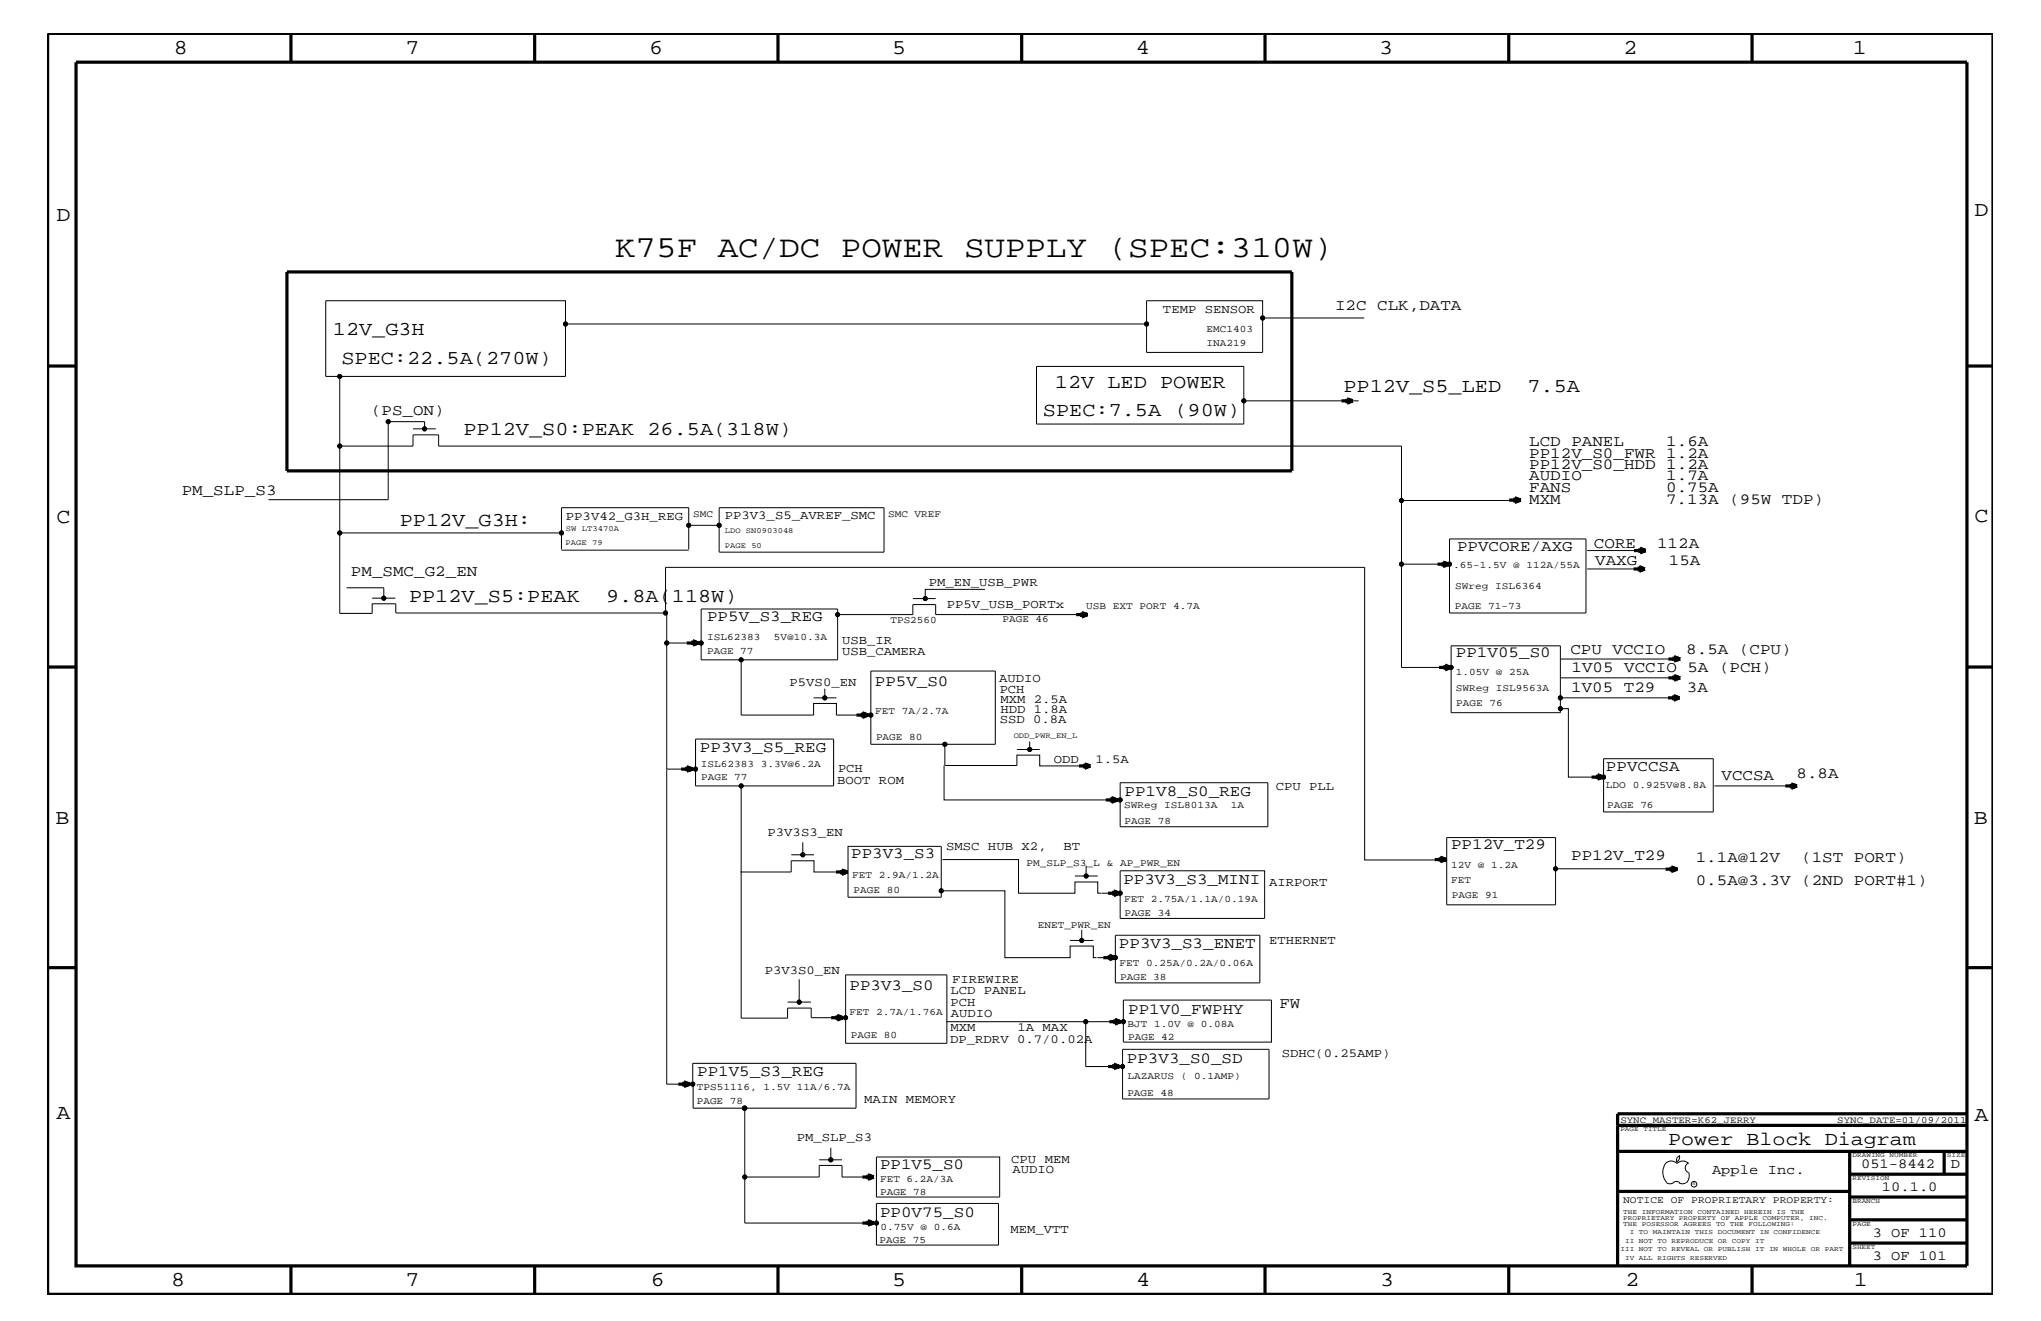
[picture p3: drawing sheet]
<svg xmlns="http://www.w3.org/2000/svg" width="432mm" height="279mm" viewBox="0 0 432 279" stroke-linecap="round" stroke-linejoin="round" font-family="sans-serif">
<defs><g id="words">
<text font-size="6.5" x="130.1" y="54.4">K75F AC/DC POWER SUPPLY (SPEC:310W)</text>
<g font-size="4.5">
<text x="36.7" y="11.5">8</text>
<text x="85.8" y="11.5">7</text>
<text x="137.3" y="11.5">6</text>
<text x="188.7" y="11.5">5</text>
<text x="240.3" y="11.5">4</text>
<text x="291.8" y="11.5">3</text>
<text x="343.5" y="11.5">2</text>
<text x="392" y="11.5">1</text>
<text x="11.9" y="46.8">D</text>
<text x="417.7" y="45.7">D</text>
<text x="11.9" y="110.6">C</text>
<text x="417.7" y="110.3">C</text>
<text x="11.8" y="174.3">B</text>
<text x="417.6" y="174.2">B</text>
<text x="11.9" y="236.7">A</text>
<text x="417.7" y="237.1">A</text>
<text x="36.2" y="272.1">8</text>
<text x="85.8" y="272.1">7</text>
<text x="137.7" y="272.1">6</text>
<text x="188.7" y="272.1">5</text>
<text x="240.4" y="272.1">4</text>
<text x="292" y="272.1">3</text>
<text x="343.9" y="272.1">2</text>
<text x="392.2" y="272.1">1</text>
</g>
<g font-size="4.1">
<text x="70.4" y="70.9">12V_G3H</text>
<text x="72.2" y="77.1">SPEC:22.5A(270W)</text>
<text x="223.2" y="82.2">12V LED POWER</text>
<text x="284.2" y="83">PP12V_S5_LED</text>
<text x="323.1" y="83">7.5A</text>
<text x="220.6" y="88">SPEC:7.5A (90W)</text>
<text x="98" y="92">PP12V_S0:PEAK 26.5A(318W)</text>
<text x="84.6" y="111.2">PP12V_G3H:</text>
<text x="86.5" y="127.4">PP12V_S5:PEAK</text>
<text x="128.2" y="127.4">9.8A(118W)</text>
<text x="352.9" y="242.3">Power Block Diagram</text>
</g>
<g font-size="3.3">
<text x="282.4" y="65.6">I2C CLK,DATA</text>
<text x="78.5" y="87.7">(PS_ON)</text>
<text x="323.5" y="94.3">LCD PANEL</text>
<text x="352.5" y="94.3">1.6A</text>
<text x="323.5" y="96.8">PP12V_S0_FWR 1.2A</text>
<text x="323.5" y="99.3">PP12V_S0_HDD 1.2A</text>
<text x="323.5" y="101.6">AUDIO</text>
<text x="352.5" y="101.6">1.7A</text>
<text x="38.4" y="104.6">PM_SLP_S3</text>
<text x="323.5" y="106.5">MXM</text>
<text x="323.5" y="104.1">FANS</text>
<text x="352.5" y="106.5">7.13A (95W TDP)</text>
<text x="352.5" y="104.1">0.75A</text>
<text x="308.3" y="116.4">PPVCORE/AXG</text>
<text x="337.2" y="115.9">CORE</text>
<text x="337.5" y="119.6">VAXG</text>
<text x="350.6" y="115.9">112A</text>
<text x="353.1" y="119.6">15A</text>
<text x="74.3" y="121.8">PM_SMC_G2_EN</text>
<text x="149.6" y="131.3">PP5V_S3_REG</text>
<text x="308" y="139">PP1V05_S0</text>
<text x="332.2" y="138.3">CPU VCCIO</text>
<text x="332.5" y="142.2">1V05 VCCIO 5A (PCH)</text>
<text x="356.8" y="138.3">8.5A (CPU)</text>
<text x="185.1" y="145.1">PP5V_S0</text>
<text x="332.4" y="146.4">1V05 T29</text>
<text x="356.9" y="146.4">3A</text>
<text x="148.1" y="159.1">PP3V3_S5_REG</text>
<text x="339.8" y="163.1">PPVCCSA</text>
<text x="364.2" y="165">VCCSA</text>
<text x="380.1" y="164.5">8.8A</text>
<text x="237.9" y="168.3">PP1V8_S0_REG</text>
<text x="307" y="179.6">PP12V_T29</text>
<text x="180.1" y="181.4">PP3V3_S3</text>
<text x="332.4" y="181.9">PP12V_T29</text>
<text x="358.8" y="182.4">1.1A@12V</text>
<text x="381.1" y="182.4">(1ST PORT)</text>
<text x="237.7" y="187">PP3V3_S3_MINI</text>
<text x="358.8" y="187.2">0.5A@3.3V (2ND PORT#1)</text>
<text x="236.7" y="200.6">PP3V3_S3_ENET</text>
<text x="179.7" y="209.4">PP3V3_S0</text>
<text x="238.7" y="214.4">PP1V0_FWPHY</text>
<text x="270.7" y="213.3">FW</text>
<text x="147.5" y="227.6">PP1V5_S3_REG</text>
<text x="238.4" y="224.7">PP3V3_S0_SD</text>
<text x="186.2" y="247.3">PP1V5_S0</text>
<text x="186.2" y="257.4">PP0V75_S0</text>
</g>
<g font-size="3">
<text x="362.2" y="248.4">Apple Inc.</text>
<text x="393.7" y="247.1">051-8442</text>
<text x="398.1" y="252">10.1.0</text>
<text x="412.7" y="247.1">D</text>
<text x="396.2" y="261.6">3 OF 110</text>
<text x="396.2" y="266.6">3 OF 101</text>
</g>
<g font-size="2.6">
<text x="246" y="66.2">TEMP SENSOR</text>
<text x="119.7" y="109.9">PP3V42_G3H_REG</text>
<text x="153.3" y="109.8">PP3V3_S5_AVREF_SMC</text>
<text x="196.5" y="124">PM_EN_USB_PWR</text>
<text x="200.3" y="128.6">PP5V_USB_PORTx</text>
<text x="178.1" y="136.2">USB_IR</text>
<text x="178.1" y="138.6">USB_CAMERA</text>
<text x="167" y="145.1">P5VS0_EN</text>
<text x="211.4" y="144.3">AUDIO</text>
<text x="211.5" y="146.5">PCH</text>
<text x="211.7" y="148.7">MXM 2.5A</text>
<text x="211.5" y="152.9">SSD 0.8A</text>
<text x="211.7" y="150.9">HDD 1.8A</text>
<text x="222.9" y="161.4">ODD</text>
<text x="231.8" y="161.4">1.5A</text>
<text x="177.1" y="165.8">BOOT ROM</text>
<text x="177.3" y="163.4">PCH</text>
<text x="269.9" y="167">CPU PLL</text>
<text x="162.4" y="176.7">P3V3S3_EN</text>
<text x="200.2" y="179.9">SMSC HUB X2,</text>
<text x="225" y="179.9">BT</text>
<text x="268.5" y="187.5">AIRPORT</text>
<text x="268.5" y="199.6">ETHERNET</text>
<text x="161.8" y="206">P3V3S0_EN</text>
<text x="201.4" y="207.9">FIREWIRE</text>
<text x="201.1" y="210.3">LCD PANEL</text>
<text x="201.1" y="212.7">PCH</text>
<text x="201.2" y="215.1">AUDIO</text>
<text x="201" y="220.6">DP_RDRV 0.7/0.02A</text>
<text x="201.1" y="218">MXM</text>
<text x="215.3" y="218">1A MAX</text>
<text x="271.2" y="223.5">SDHC(0.25AMP)</text>
<text x="182.8" y="233.2">MAIN MEMORY</text>
<text x="168.6" y="241.4">PM_SLP_S3</text>
<text x="214" y="245.9">CPU MEM</text>
<text x="214.2" y="248">AUDIO</text>
<text x="213.8" y="260.7">MEM_VTT</text>
</g>
<g font-size="2.1">
<text x="255.3" y="70.2">EMC1403</text>
<text x="255.3" y="73.3">INA219</text>
<text x="146.6" y="109.4">SMC</text>
<text x="187.9" y="109.4">SMC VREF</text>
<text x="307.4" y="120.1">.65-1.5V @ 112A/55A</text>
<text x="307.8" y="124.7">SWreg ISL6364</text>
<text x="188.4" y="131.9">TPS2560</text>
<text x="212.1" y="131.6">PAGE 46</text>
<text x="229.8" y="128.9">USB EXT PORT 4.7A</text>
<text x="307.8" y="128.8">PAGE 71-73</text>
<text x="149.6" y="135.3">ISL62383</text>
<text x="163.7" y="135.3">5V@10.3A</text>
<text x="149.6" y="138.4">PAGE 77</text>
<text x="308" y="142.9">1.05V @ 25A</text>
<text x="308" y="146.2">SWReg ISL9563A</text>
<text x="308.1" y="149.4">PAGE 76</text>
<text x="185.2" y="151">FET 7A/2.7A</text>
<text x="185.3" y="156.6">PAGE 80</text>
<text x="148.3" y="162.2">ISL62383 3.3V@6.2A</text>
<text x="148.3" y="165">PAGE 77</text>
<text x="339.8" y="166.7">LDO 0.925V@8.8A</text>
<text x="237.8" y="170.9">SWReg ISL8013A</text>
<text x="260.4" y="170.9">1A</text>
<text x="340" y="170.9">PAGE 76</text>
<text x="237.9" y="174.3">PAGE 78</text>
<text x="180.3" y="185.8">FET 2.9A/1.2A</text>
<text x="217.2" y="183.2">PM_SLP_S3_L &amp; AP_PWR_EN</text>
<text x="307" y="183.5">12V @ 1.2A</text>
<text x="180.6" y="188.9">PAGE 80</text>
<text x="237.8" y="190.8">FET 2.75A/1.1A/0.19A</text>
<text x="307" y="186.7">FET</text>
<text x="307.2" y="190">PAGE 91</text>
<text x="219.5" y="196.4">ENET_PWR_EN</text>
<text x="237.9" y="193.7">PAGE 34</text>
<text x="236.8" y="204.3">FET 0.25A/0.2A/0.06A</text>
<text x="237" y="207.4">PAGE 38</text>
<text x="179.7" y="214.7">FET 2.7A/1.76A</text>
<text x="180" y="219.5">PAGE 80</text>
<text x="238.5" y="217.2">BJT 1.0V @ 0.08A</text>
<text x="238.7" y="220">PAGE 42</text>
<text x="147.4" y="230.5">TPS51116, 1.5V 11A/6.7A</text>
<text x="147.4" y="233.5">PAGE 78</text>
<text x="238.5" y="228.2">LAZARUS ( 0.1AMP)</text>
<text x="238.5" y="231.8">PAGE 48</text>
<text x="186.2" y="250">FET 6.2A/3A</text>
<text x="186.2" y="252.7">PAGE 78</text>
<text x="343.4" y="254.4">NOTICE OF PROPRIETARY PROPERTY:</text>
<text x="186.1" y="262.9">PAGE 75</text>
<text x="186.3" y="260.1">0.75V @ 0.6A</text>
</g>
<g font-size="2">
<text x="342.8" y="237.4">SYNC_MASTER=K62_JERRY</text>
<text x="388.7" y="237.4">SYNC_DATE=01/09/2011</text>
</g>
<g font-size="1.7">
<text x="119.7" y="112.3">SW LT3470A</text>
<text x="153.3" y="112.7">LDO SN0903048</text>
<text x="119.6" y="115.3">PAGE 79</text>
<text x="153.3" y="115.9">PAGE 50</text>
<text x="214.5" y="156.1">ODD_PWR_EN_L</text>
</g>
<g font-size="1.4">
<text x="342.8" y="239.2">PAGE TITLE</text>
<text x="391.9" y="244.7">DRAWING NUMBER</text>
<text x="411.9" y="244.7">SIZE</text>
<text x="391.9" y="249.5">REVISION</text>
<text x="343.4" y="256.8">THE INFORMATION CONTAINED HEREIN IS THE</text>
<text x="391.9" y="254.4">BRANCH</text>
<text x="343.4" y="259.3">THE POSESSOR AGREES TO THE FOLLOWING:</text>
<text x="343.4" y="258">PROPRIETARY PROPERTY OF APPLE COMPUTER, INC.</text>
<text x="343.8" y="262.9">II NOT TO REPRODUCE OR COPY IT</text>
<text x="344.8" y="261.1">I TO MAINTAIN THIS DOCUMENT IN CONFIDENCE</text>
<text x="391.9" y="259.3">PAGE</text>
<text x="342.8" y="264.7">III NOT TO REVEAL OR PUBLISH IT IN WHOLE OR PART</text>
<text x="343.8" y="266.6">IV ALL RIGHTS RESERVED</text>
<text x="391.9" y="264.1">SHEET</text>
</g>
<text font-size="1" x="358.1" y="250.7">R</text>
</g></defs>
<g fill="none" stroke="#000" stroke-width=".68" stroke-linecap="butt">
<path d="M10.1 7.1h411.5v266.7h-411.5zM16.1 13.2h400v254.5h-400zM61.6 7.1v6.1M113.1 7.1v6.1M164.6 7.1v6.1M216.2 7.1v6.1M267.6 7.1v6.1M319.2 7.1v6.1M370.7 7.1v6.1M60.7 57.5h212.6v42.1h-212.6zM10.1 77.4h6M416.1 77.4h5.5"/>
<path d="M283.8 84.8h2.4M285 84.4l1.2 .4-1.2 .5zM285 84.4l1.2 .4M285 84.7l1.2 .1M285 84.5l1.2 .3M286.2 84.8l-1.2 .1M286.2 84.8l-1.2 .4M286.2 84.8l-1.2 .2M304.1 119.3h2.5M305.3 118.9l1.3 .4-1.3 .5zM305.3 119l1.3 .3M305.3 119.2l1.3 .1"/>
<path d="M305.3 119.1l1.3 .2M306.6 119.3l-1.3 .2M306.6 119.3l-1.3 .4M306.6 119.3l-1.3 .3M319.3 105.8h2.4M320.5 105.3l1.2 .5-1.2 .5zM320.5 105.4l1.2 .4M320.5 105.7l1.2 .1M320.5 105.5l1.2 .3M321.7 105.8l-1.2 .1M321.7 105.8l-1.2 .3M321.7 105.8l-1.2 .2"/>
<path d="M345.7 116.4h2.4M346.8 119.8l1.2 .5-1.2 .5zM347 115.9l1.1 .5-1.1 .6zM347 116.1l1.1 .3M347 116.4h1.1M347 116.2l1.1 .2M348.1 116.4l-1.1 .1M348.1 116.4l-1.1 .4M348.1 116.4l-1.1 .3M145.3 136h2.4M146.6 135.5l1.1 .5-1.1 .4zM146.6 135.6l1.1 .4"/>
<path d="M146.6 135.8l1.1 .2M146.6 135.7l1.1 .3M147.7 136l-1.1 .1M147.7 136l-1.1 .3M147.7 136l-1.1 .2M227.7 130h2.3M228.9 129.6l1.1 .4-1.1 .5zM228.9 129.7l1.1 .3M228.9 129.9l1.1 .1M230 130l-1.1 .2M230 130l-1.1 .4M345.6 120.3h2.4"/>
<path d="M346.8 120l1.2 .3M346.8 120.2l1.2 .1M346.8 120.1l1.2 .2M348 120.3l-1.2 .1M348 120.3l-1.2 .4M348 120.3l-1.2 .3M353 139.4h2.4M354.2 138.9l1.2 .5-1.2 .4zM354.2 139l1.2 .4M354.2 139.2l1.2 .2M354.2 139.1l1.2 .3M355.4 139.4l-1.2 .1"/>
<path d="M355.4 139.4l-1.2 .3M355.4 139.4l-1.2 .2M10.1 141.1h6M181.2 151.2h2.4M182.5 150.7l1.1 .5-1.1 .6zM182.5 150.9l1.1 .3M182.5 151.1l1.1 .1M182.5 151l1.1 .2M183.6 151.2l-1.1 .1M183.6 151.2l-1.1 .4M183.6 151.2l-1.1 .3M304.5 141.2h2.4"/>
<path d="M305.7 140.7l1.2 .5-1.2 .5zM305.7 140.8l1.2 .4M305.7 141.1l1.2 .1M305.7 140.9l1.2 .3M306.9 141.2l-1.2 .1M306.9 141.2l-1.2 .3M306.9 141.2l-1.2 .2M352.9 147.6h2.4M353 143.4h2.4M354.1 147.1l1.2 .5-1.2 .5zM354.1 147.3l1.2 .3M354.1 147.5l1.2 .1"/>
<path d="M354.2 142.9l1.2 .5-1.2 .5zM354.2 143l1.2 .4M354.2 143.2l1.2 .2M354.2 143.1l1.2 .3M355.3 147.6l-1.2 .1M355.3 147.6l-1.2 .3M355.4 143.4l-1.2 .1M355.4 143.4l-1.2 .3M355.4 143.4l-1.2 .2M416.1 141.1h5.5M144.1 162.7h2.5M145.3 162.2l1.3 .5-1.3 .4z"/>
<path d="M145.3 162.2l1.3 .5M145.3 162.5l1.3 .2M145.3 162.4l1.3 .3M146.6 162.7l-1.3 .1M146.6 162.7l-1.3 .3M228.3 162h2.3M229.4 161.6l1.2 .4-1.2 .5zM229.4 161.7l1.2 .3M229.4 161.9l1.2 .1M230.6 162l-1.2 .2M230.6 162l-1.2 .4M233.9 169.2h2.5"/>
<path d="M235.1 168.7l1.3 .5-1.3 .5zM235.1 168.9l1.3 .3M235.1 169l1.3 .2M236.4 169.2l-1.3 .1M236.4 169.2l-1.3 .3M236.4 169.2l-1.3 .2M336.7 164.4h2.5M338 163.9l1.2 .5-1.2 .4zM338 163.9l1.2 .5M338 164.2l1.2 .2M338 164.1l1.2 .3M339.2 164.4l-1.2 .1"/>
<path d="M339.2 164.4l-1.2 .3M377.7 166.2h2.5M379 165.8l1.2 .4-1.2 .5zM379 165.9l1.2 .3M379 166.1l1.2 .1M380.2 166.2l-1.2 .2M380.2 166.2l-1.2 .5M380.2 166.2l-1.2 .3M176.9 184.4h2.3M178.1 184l1.1 .4-1.1 .5zM178.1 184.1l1.1 .3M178.1 184.3l1.1 .1"/>
<path d="M178.1 184.2l1.1 .2M179.2 184.4l-1.1 .2M179.2 184.4l-1.1 .5M179.2 184.4l-1.1 .3M234.4 188.9h2.4M235.6 188.4l1.2 .5-1.2 .5zM235.6 188.6l1.2 .3M235.6 188.8l1.2 .1M235.6 188.7l1.2 .2M236.8 188.9l-1.2 .2M236.8 188.9l-1.2 .4M236.8 188.9l-1.2 .3"/>
<path d="M303.5 181.8h2.5M304.7 181.3l1.3 .5-1.3 .4zM304.7 181.4l1.3 .4M304.7 181.6l1.3 .2M306 181.8l-1.3 .1M306 181.8l-1.3 .3M352.4 183.8h2.4M353.6 183.3l1.2 .5-1.2 .5zM353.6 183.5l1.2 .3M353.6 183.8h1.2M353.6 183.6l1.2 .2M354.8 183.8l-1.2 .2"/>
<path d="M354.8 183.8l-1.2 .4M354.8 183.8l-1.2 .3M10.1 204.7h6M175.9 215.3h2.4M177.1 214.7l1.2 .6-1.2 .5zM177.1 214.9l1.2 .4M177.1 215.1l1.2 .2M177.1 215l1.2 .3M178.3 215.3h-1.2M178.3 215.3l-1.2 .3M178.3 215.3l-1.2 .2M233.4 202.6h2.5"/>
<path d="M234.7 216.1h2.4M234.7 202l1.2 .6-1.2 .4zM234.7 202.1l1.2 .5M234.7 202.4l1.2 .2M234.7 202.3l1.2 .3M235.9 215.6l1.2 .5-1.2 .5zM235.9 215.8l1.2 .3M235.9 216l1.2 .1M235.9 202.6h-1.2M235.9 202.6l-1.2 .3M235.9 202.6l-1.2 .1M237.1 216.1l-1.2 .1"/>
<path d="M237.1 216.1l-1.2 .3M416.1 204.7h5.5M143.5 229.3h2.5M144.7 228.8l1.3 .5-1.3 .5zM144.7 229l1.3 .3M144.7 229.2l1.3 .1M144.7 229.1l1.3 .2M146 229.3l-1.3 .1M146 229.3l-1.3 .3M234.4 225.6h2.4M235.6 225.1l1.2 .5-1.2 .4zM235.6 225.2l1.2 .4"/>
<path d="M235.6 225.4l1.2 .2M235.6 225.3l1.2 .3M236.8 225.6l-1.2 .1M236.8 225.6l-1.2 .3M342.2 238h73.9M416.1 235.6h-73.9v32.1M182.5 258.7h2.3M182.5 248.9h2.3M183.6 248.4l1.2 .5-1.2 .6zM183.6 258.2l1.2 .5-1.2 .4zM183.6 258.3l1.2 .4M183.6 258.5l1.2 .2"/>
<path d="M183.6 258.4l1.2 .3M183.6 248.6l1.2 .3M183.6 248.9h1.2M183.6 248.7l1.2 .2M184.8 258.7l-1.2 .1M184.8 258.7l-1.2 .3M184.8 258.7l-1.2 .2M184.8 248.9l-1.2 .1M184.8 248.9l-1.2 .4M184.8 248.9l-1.2 .3M342.2 243.5h73.9M342.2 252h49.1"/>
<path d="M391.3 243.5v24.2M391.3 258h24.8M391.3 253.2h24.8M391.3 248.4h24.8M411.3 243.5v4.9M61.6 267.7v6.1M113.1 267.7v6.1M164.6 267.7v6.1M216.2 268v5.8M267.6 267.7v6.1M319.2 267.7v6.1M370.7 267.7v6.1"/>
<path d="M391.3 262.9h24.8"/>
</g>
<g fill="none" stroke="#000" stroke-width=".21">
<path d="M71.9 79.6v14.7h15.5v-2.3h5.4v2.3h203.7v11.6M119.6 68.5v11.1h-50.7v-16h50.7v4.9h123M219.3 77.5h43.8v12.2h-43.8zM242.6 63.6h24.5v10.9h-24.5zM267.1 67.3h21.5M71.9 94.3v35.4h6.8v-2h5v2h57.1v-9.7h147.9v61.9h16.6M82 89.2h7.8v1.5h-2.4M82.1 89.2v16.5h-25.3M89.8 90.7h2.4M263.1 84.8h24.3M71.9 112.7h46.9M118.8 116.2v-8.8h26.9v8.8"/>
<path d="M118.8 116.4h26.9M145.7 111.1h6.4M152.1 107.4h34.9v9.4h-34.9zM306.7 119.3h-10.2v21.9h10.5v-4.6h23.1v11M306.7 114h28.8v15.7h-28.8zM321.7 105.9h-25.2v13.4M335.8 116.4h10.7M73.3 124.3h7.9v2.2M78.7 126.5h5M140.8 129.7h.3v33h6.1M141.1 136h7.2v-7.2h28.9v10.8h-28.9v-3.6M156.8 139.6v11.6h15.3v-2.4h4.9v2.4h7.2"/>
<path d="M177.2 130h15.9v-2.1h4.9v2.1h32M193.1 126.6h4.9M208.4 124.7h-12.7v1.9M330.2 139.4h25.2M335.8 120.3h10.5M172.1 147.6h2.4M174.5 145.7v1.9h2.5M184.2 141.9h26.4v15.5h-26.4zM199.9 157.4v4.5h15.2v-2.2h4.9v2.3h9.4M215.1 158.5h4.9M217.8 156.8v1.7M307 141.2v9.5h23.1v-.8"/>
<path d="M330.2 143.4h25.2M355.3 147.6h-25.2v2.3h1.7v14.5h7.5v-3.9h23.2v11.2h-23.2v-7.3M141.1 162.8v66.5h5.5v-4.4h34.5v9.5h-34.5v-5.1M156.8 166.2h-9.6v-9.9h29.2v9.9h-19.6v49.1h9.8v-2.1h5v2.1h7.3M169.8 178.2v2.6h2.4M179.4 179h19.7v10.8h-19.7zM199.7 161.9v7.3h37.3M237 165.6h31.2v9.3h-31.2zM362.7 166.2h15.2M156.6 184.4h10.8v-2.3h4.8v2.3h7.3M167.4 180.8h2.4M199.1 188.4h13.5v14.2h13.8v-2.5h4.9v2.5h.7"/>
<path d="M199.4 181.8h16.1v7.1h11.9v-2.4h4.8v2.4h.8M228.9 196.7v2.2h-2.5M228.9 198.9h2.4M229.8 183.1v2.2h-2.4M229.8 185.3h2.4M233.1 188.9h3.9M237 184.2h30.5v10.1h-30.5zM329.1 183.8v7.6h-23v-14.2h23v6.6h25.2M169.1 207.1v4.8h-2.5M169.1 211.9h2.4M178.9 206.2h21.4v14.5h-21.4zM200.2 216.1h29.5v9.5h7.8"/>
<path d="M229.7 216.1h8v-4.6h31.3v8.9h-31.3v-4.3M232.2 202.6h3.8v-4.8h30.5v10.1h-30.5v-5.3M157.6 234.4v14.5M237.5 221.9h31v10.5h-31zM175.8 242.8v2.5h-2.5M175.8 245.3h2.3M183 248.9h-4.9v-2.4h-4.8v2.4h-15.7v9.8h27.8M185.4 244.7h26.1v8.5h-26.1zM185.4 254.5h25.8v8.8h-25.8zM352.3 246.1a1.69 1.69 0 0 1 2.5 0 1.72 1.72 0 0 1 2.4 0M352.4 246a3.3 3.3 0 0 0 .2 4.1M352.6 250.2l.7 .2 .7-.2"/>
<path d="M354 250.2l.7-.3 .7 .3M355.2 250.2l.7 .2 .7-.2M355.3 244.4v.3a1.18 1.18 0 0 1-.6 1.1M355.4 244.4a.99 .99 0 0 0-.6 1.4M357.2 246a1.04 1.04 0 0 0-.7 1 1.04 1.04 0 0 0 .7 1M357.3 248l.1 .7a2.11 2.11 0 0 1-.6 1.5"/>
<circle cx="71.9" cy="79.6" r=".42"/>
<circle cx="119.6" cy="68.5" r=".42"/>
<circle cx="242.6" cy="68.5" r=".42"/>
<circle cx="267.1" cy="67.3" r=".42"/>
<circle cx="71.9" cy="94.3" r=".42"/>
<circle cx="82.1" cy="89.2" r=".42"/>
<circle cx="89.8" cy="90.7" r=".42"/>
<circle cx="263.1" cy="84.8" r=".42"/>
<circle cx="71.9" cy="112.7" r=".42"/>
<circle cx="118.8" cy="112.7" r=".42"/>
<circle cx="145.7" cy="111.1" r=".42"/>
<circle cx="152.1" cy="111.1" r=".42"/>
<circle cx="296.5" cy="105.9" r=".42"/>
<circle cx="296.5" cy="119.3" r=".42"/>
<circle cx="306.7" cy="119.3" r=".42"/>
<circle cx="81.2" cy="126.5" r=".42"/>
<circle cx="140.8" cy="129.7" r=".42"/>
<circle cx="141.1" cy="136" r=".42"/>
<circle cx="148.3" cy="136" r=".42"/>
<circle cx="156.8" cy="139.6" r=".42"/>
<circle cx="177.2" cy="130" r=".42"/>
<circle cx="195.7" cy="126.6" r=".42"/>
<circle cx="174.5" cy="147.6" r=".42"/>
<circle cx="184.2" cy="151.2" r=".42"/>
<circle cx="199.9" cy="157.4" r=".42"/>
<circle cx="217.8" cy="158.5" r=".42"/>
<circle cx="307" cy="141.2" r=".42"/>
<circle cx="330.1" cy="149.9" r=".42"/>
<circle cx="330.1" cy="147.6" r=".42"/>
<circle cx="147.2" cy="162.7" r=".42"/>
<circle cx="156.8" cy="166.2" r=".42"/>
<circle cx="237" cy="169.2" r=".42"/>
<circle cx="339.3" cy="164.4" r=".42"/>
<circle cx="169.8" cy="180.8" r=".42"/>
<circle cx="199.1" cy="188.4" r=".42"/>
<circle cx="228.9" cy="198.9" r=".42"/>
<circle cx="229.8" cy="185.3" r=".42"/>
<circle cx="237" cy="188.9" r=".42"/>
<circle cx="329.1" cy="183.8" r=".42"/>
<circle cx="169.1" cy="211.9" r=".42"/>
<circle cx="178.9" cy="215.3" r=".42"/>
<circle cx="229.7" cy="216.1" r=".42"/>
<circle cx="236" cy="202.6" r=".42"/>
<circle cx="237.7" cy="216.1" r=".42"/>
<circle cx="146.6" cy="229.3" r=".42"/>
<circle cx="157.5" cy="234.4" r=".42"/>
<circle cx="157.6" cy="234.4" r=".42"/>
<circle cx="237.5" cy="225.6" r=".42"/>
<circle cx="157.6" cy="248.9" r=".42"/>
<circle cx="175.8" cy="245.3" r=".42"/>
<circle cx="185.4" cy="258.7" r=".42"/>
<circle cx="358.4" cy="250.5" r=".59"/>
</g>
<g fill="#000">
<circle cx="71.9" cy="79.6" r=".42"/>
<circle cx="119.6" cy="68.5" r=".42"/>
<circle cx="242.6" cy="68.5" r=".42"/>
<circle cx="267.1" cy="67.3" r=".42"/>
<circle cx="71.9" cy="94.3" r=".42"/>
<circle cx="82.1" cy="89.2" r=".42"/>
<circle cx="89.8" cy="90.7" r=".42"/>
<circle cx="263.1" cy="84.8" r=".42"/>
<circle cx="71.9" cy="112.7" r=".42"/>
<circle cx="118.8" cy="112.7" r=".42"/>
<circle cx="145.7" cy="111.1" r=".42"/>
<circle cx="152.1" cy="111.1" r=".42"/>
<circle cx="296.5" cy="105.9" r=".42"/>
<circle cx="296.5" cy="119.3" r=".42"/>
<circle cx="306.7" cy="119.3" r=".42"/>
<circle cx="81.2" cy="126.5" r=".42"/>
<circle cx="140.8" cy="129.7" r=".42"/>
<circle cx="141.1" cy="136" r=".42"/>
<circle cx="148.3" cy="136" r=".42"/>
<circle cx="156.8" cy="139.6" r=".42"/>
<circle cx="177.2" cy="130" r=".42"/>
<circle cx="195.7" cy="126.6" r=".42"/>
<circle cx="174.5" cy="147.6" r=".42"/>
<circle cx="184.2" cy="151.2" r=".42"/>
<circle cx="199.9" cy="157.4" r=".42"/>
<circle cx="217.8" cy="158.5" r=".42"/>
<circle cx="307" cy="141.2" r=".42"/>
<circle cx="330.1" cy="149.9" r=".42"/>
<circle cx="330.1" cy="147.6" r=".42"/>
<circle cx="147.2" cy="162.7" r=".42"/>
<circle cx="156.8" cy="166.2" r=".42"/>
<circle cx="237" cy="169.2" r=".42"/>
<circle cx="339.3" cy="164.4" r=".42"/>
<circle cx="169.8" cy="180.8" r=".42"/>
<circle cx="199.1" cy="188.4" r=".42"/>
<circle cx="228.9" cy="198.9" r=".42"/>
<circle cx="229.8" cy="185.3" r=".42"/>
<circle cx="237" cy="188.9" r=".42"/>
<circle cx="329.1" cy="183.8" r=".42"/>
<circle cx="169.1" cy="211.9" r=".42"/>
<circle cx="178.9" cy="215.3" r=".42"/>
<circle cx="229.7" cy="216.1" r=".42"/>
<circle cx="236" cy="202.6" r=".42"/>
<circle cx="237.7" cy="216.1" r=".42"/>
<circle cx="146.6" cy="229.3" r=".42"/>
<circle cx="157.5" cy="234.4" r=".42"/>
<circle cx="157.6" cy="234.4" r=".42"/>
<circle cx="237.5" cy="225.6" r=".42"/>
<circle cx="157.6" cy="248.9" r=".42"/>
<circle cx="175.8" cy="245.3" r=".42"/>
<circle cx="185.4" cy="258.7" r=".42"/>
</g>
<use href="#words"/>
</svg>
